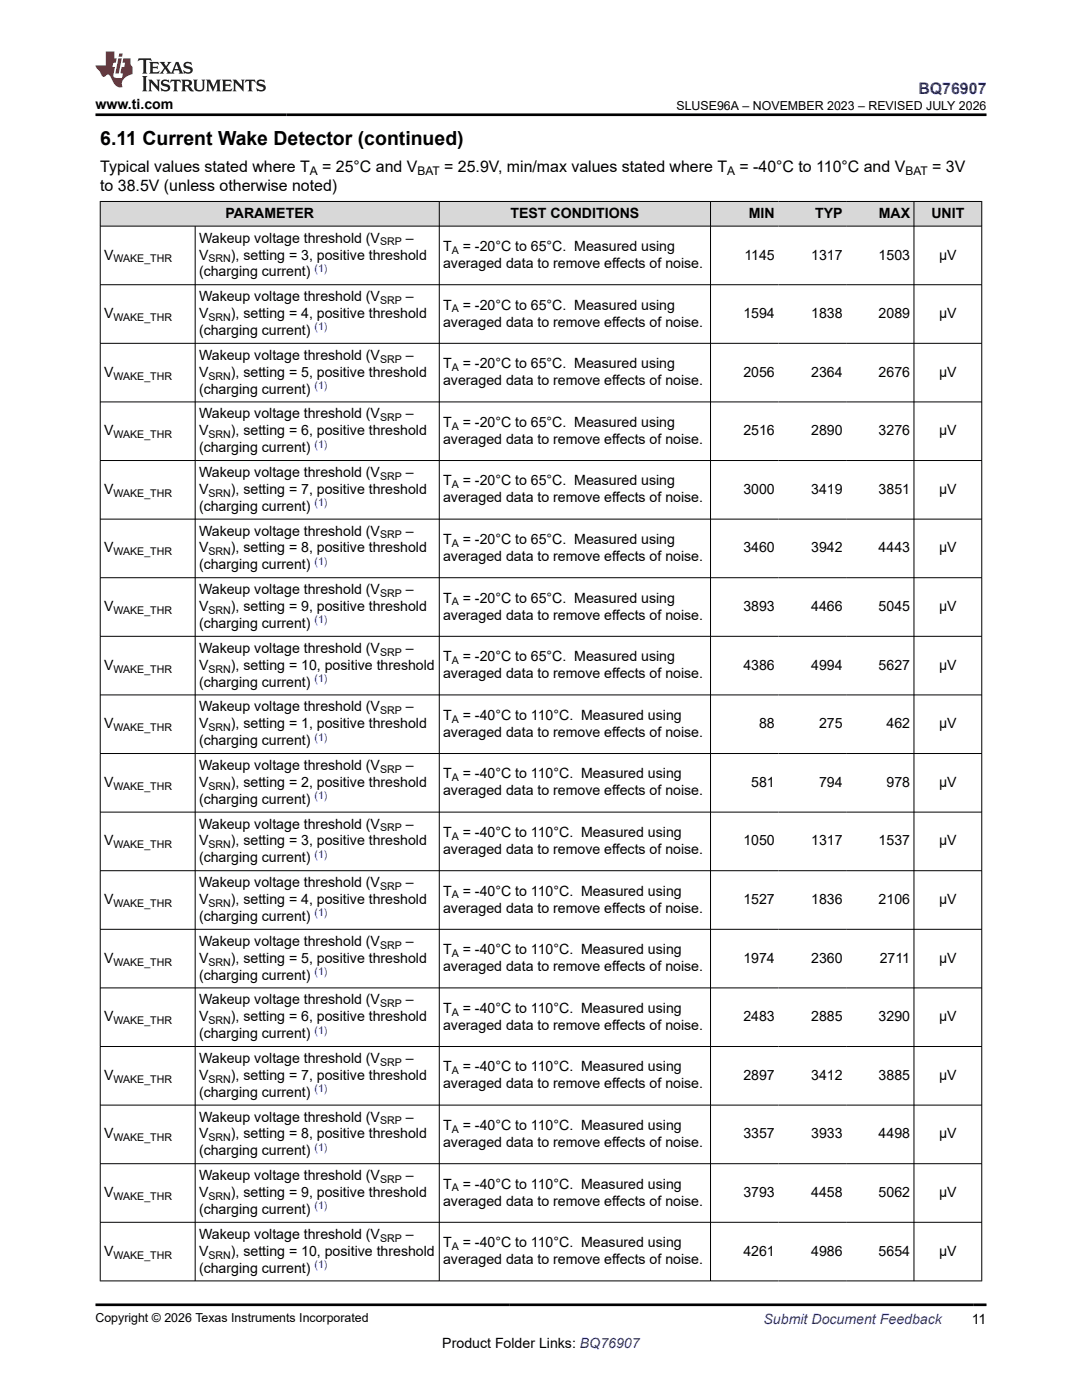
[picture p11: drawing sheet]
<svg xmlns="http://www.w3.org/2000/svg" width="216mm" height="279mm" viewBox="0 0 216 279" stroke-linecap="round" stroke-linejoin="round" font-family="sans-serif">
<defs><g id="words">
<text font-size="3.9" x="20" y="28.8">6.11 Current Wake Detector (continued)</text>
<text font-size="3.2" fill="#00f" x="183.3" y="18.7">BQ76907</text>
<g font-size="3.2">
<text x="20" y="34.3">Typical values stated where T</text>
<text x="64.3" y="34.3">= 25°C and V</text>
<text x="88.6" y="34.3">= 25.9V, min/max values stated where T</text>
<text x="147.6" y="34.3">= -40°C to 110°C and V</text>
<text x="186" y="34.3">= 3V</text>
<text x="20" y="38.1">to 38.5V (unless otherwise noted)</text>
</g>
<g font-size="2.8">
<text x="19.1" y="21.8">www.ti.com</text>
<text x="45" y="43.5">PARAMETER</text>
<text x="101.9" y="43.5">TEST CONDITIONS</text>
<text x="149.4" y="43.5">MIN</text>
<text x="162.6" y="43.5">TYP</text>
<text x="175.3" y="43.5">MAX</text>
<text x="185.8" y="43.5">UNIT</text>
<text x="20.8" y="51.8">V</text>
<text x="39.7" y="51.8">V</text>
<text x="39.7" y="48.4">Wakeup voltage threshold (V</text>
<text x="46.1" y="51.8">), setting = 3, positive threshold</text>
<text x="81" y="48.4">–</text>
<text x="88.4" y="50.1">T</text>
<text x="88.4" y="53.5">averaged data to remove effects of noise.</text>
<text x="92.3" y="50.1">= -20°C to 65°C. Measured using</text>
<text x="148.5" y="51.8">1145</text>
<text x="161.9" y="51.8">1317</text>
<text x="175.3" y="51.8">1503</text>
<text x="187.4" y="51.8">µV</text>
<text x="39.7" y="55.2">(charging current)</text>
<text x="20.8" y="63.5">V</text>
<text x="39.7" y="63.5">V</text>
<text x="39.7" y="60.1">Wakeup voltage threshold (V</text>
<text x="46.1" y="63.5">), setting = 4, positive threshold</text>
<text x="81" y="60.1">–</text>
<text x="88.4" y="61.8">T</text>
<text x="88.4" y="65.2">averaged data to remove effects of noise.</text>
<text x="92.3" y="61.8">= -20°C to 65°C. Measured using</text>
<text x="148.3" y="63.5">1594</text>
<text x="161.9" y="63.5">1838</text>
<text x="175.3" y="63.5">2089</text>
<text x="187.4" y="63.5">µV</text>
<text x="39.7" y="66.9">(charging current)</text>
<text x="39.7" y="71.8">Wakeup voltage threshold (V</text>
<text x="81" y="71.8">–</text>
<text x="20.8" y="75.2">V</text>
<text x="39.7" y="75.2">V</text>
<text x="46.1" y="75.2">), setting = 5, positive threshold</text>
<text x="88.4" y="73.5">T</text>
<text x="88.4" y="76.9">averaged data to remove effects of noise.</text>
<text x="92.3" y="73.5">= -20°C to 65°C. Measured using</text>
<text x="148.3" y="75.2">2056</text>
<text x="161.9" y="75.2">2364</text>
<text x="175.3" y="75.2">2676</text>
<text x="187.4" y="75.2">µV</text>
<text x="39.7" y="78.6">(charging current)</text>
<text x="39.7" y="83.5">Wakeup voltage threshold (V</text>
<text x="81" y="83.5">–</text>
<text x="20.8" y="86.9">V</text>
<text x="39.7" y="86.9">V</text>
<text x="46.1" y="86.9">), setting = 6, positive threshold</text>
<text x="88.4" y="85.2">T</text>
<text x="88.4" y="88.6">averaged data to remove effects of noise.</text>
<text x="92.3" y="85.2">= -20°C to 65°C. Measured using</text>
<text x="148.3" y="86.9">2516</text>
<text x="161.9" y="86.9">2890</text>
<text x="175.3" y="86.9">3276</text>
<text x="187.4" y="86.9">µV</text>
<text x="39.7" y="90.3">(charging current)</text>
<text x="39.7" y="95.2">Wakeup voltage threshold (V</text>
<text x="81" y="95.2">–</text>
<text x="20.8" y="98.6">V</text>
<text x="39.7" y="98.6">V</text>
<text x="39.7" y="102">(charging current)</text>
<text x="46.1" y="98.6">), setting = 7, positive threshold</text>
<text x="88.4" y="96.9">T</text>
<text x="88.4" y="100.3">averaged data to remove effects of noise.</text>
<text x="92.3" y="96.9">= -20°C to 65°C. Measured using</text>
<text x="148.3" y="98.6">3000</text>
<text x="161.9" y="98.6">3419</text>
<text x="175.3" y="98.6">3851</text>
<text x="187.4" y="98.6">µV</text>
<text x="39.7" y="106.9">Wakeup voltage threshold (V</text>
<text x="81" y="106.9">–</text>
<text x="20.8" y="110.3">V</text>
<text x="39.7" y="110.3">V</text>
<text x="39.7" y="113.6">(charging current)</text>
<text x="46.1" y="110.3">), setting = 8, positive threshold</text>
<text x="88.4" y="108.6">T</text>
<text x="88.4" y="112">averaged data to remove effects of noise.</text>
<text x="92.3" y="108.6">= -20°C to 65°C. Measured using</text>
<text x="148.3" y="110.3">3460</text>
<text x="161.9" y="110.3">3942</text>
<text x="175.3" y="110.3">4443</text>
<text x="187.4" y="110.3">µV</text>
<text x="39.7" y="118.6">Wakeup voltage threshold (V</text>
<text x="81" y="118.6">–</text>
<text x="20.8" y="122">V</text>
<text x="39.7" y="122">V</text>
<text x="39.7" y="125.3">(charging current)</text>
<text x="46.1" y="122">), setting = 9, positive threshold</text>
<text x="88.4" y="120.3">T</text>
<text x="88.4" y="123.7">averaged data to remove effects of noise.</text>
<text x="92.3" y="120.3">= -20°C to 65°C. Measured using</text>
<text x="148.3" y="122">3893</text>
<text x="161.9" y="122">4466</text>
<text x="175.3" y="122">5045</text>
<text x="187.4" y="122">µV</text>
<text x="39.7" y="130.3">Wakeup voltage threshold (V</text>
<text x="81" y="130.3">–</text>
<text x="88.4" y="132">T</text>
<text x="92.3" y="132">= -20°C to 65°C. Measured using</text>
<text x="20.8" y="133.7">V</text>
<text x="39.7" y="133.7">V</text>
<text x="39.7" y="137">(charging current)</text>
<text x="46.1" y="133.7">), setting = 10, positive threshold</text>
<text x="88.4" y="135.3">averaged data to remove effects of noise.</text>
<text x="148.3" y="133.7">4386</text>
<text x="161.9" y="133.7">4994</text>
<text x="175.3" y="133.7">5627</text>
<text x="187.4" y="133.7">µV</text>
<text x="39.7" y="142">Wakeup voltage threshold (V</text>
<text x="81" y="142">–</text>
<text x="88.4" y="143.7">T</text>
<text x="92.3" y="143.7">= -40°C to 110°C. Measured using</text>
<text x="20.8" y="145.3">V</text>
<text x="39.7" y="145.3">V</text>
<text x="39.7" y="148.7">(charging current)</text>
<text x="46.1" y="145.3">), setting = 1, positive threshold</text>
<text x="88.4" y="147">averaged data to remove effects of noise.</text>
<text x="151.5" y="145.3">88</text>
<text x="163.4" y="145.3">275</text>
<text x="176.9" y="145.3">462</text>
<text x="187.4" y="145.3">µV</text>
<text x="39.7" y="153.7">Wakeup voltage threshold (V</text>
<text x="81" y="153.7">–</text>
<text x="88.4" y="155.3">T</text>
<text x="92.3" y="155.3">= -40°C to 110°C. Measured using</text>
<text x="20.8" y="157">V</text>
<text x="39.7" y="157">V</text>
<text x="39.7" y="160.4">(charging current)</text>
<text x="46.1" y="157">), setting = 2, positive threshold</text>
<text x="88.4" y="158.7">averaged data to remove effects of noise.</text>
<text x="149.9" y="157">581</text>
<text x="163.4" y="157">794</text>
<text x="176.9" y="157">978</text>
<text x="187.4" y="157">µV</text>
<text x="39.7" y="165.3">Wakeup voltage threshold (V</text>
<text x="81" y="165.3">–</text>
<text x="88.4" y="167">T</text>
<text x="92.3" y="167">= -40°C to 110°C. Measured using</text>
<text x="20.8" y="168.7">V</text>
<text x="39.7" y="168.7">V</text>
<text x="39.7" y="172.1">(charging current)</text>
<text x="46.1" y="168.7">), setting = 3, positive threshold</text>
<text x="88.4" y="170.4">averaged data to remove effects of noise.</text>
<text x="148.3" y="168.7">1050</text>
<text x="161.9" y="168.7">1317</text>
<text x="175.3" y="168.7">1537</text>
<text x="187.4" y="168.7">µV</text>
<text x="39.7" y="177">Wakeup voltage threshold (V</text>
<text x="81" y="177">–</text>
<text x="88.4" y="178.7">T</text>
<text x="92.3" y="178.7">= -40°C to 110°C. Measured using</text>
<text x="20.8" y="180.4">V</text>
<text x="39.7" y="180.4">V</text>
<text x="39.7" y="183.8">(charging current)</text>
<text x="46.1" y="180.4">), setting = 4, positive threshold</text>
<text x="88.4" y="182.1">averaged data to remove effects of noise.</text>
<text x="148.3" y="180.4">1527</text>
<text x="161.9" y="180.4">1836</text>
<text x="175.3" y="180.4">2106</text>
<text x="187.4" y="180.4">µV</text>
<text x="39.7" y="188.7">Wakeup voltage threshold (V</text>
<text x="81" y="188.7">–</text>
<text x="88.4" y="190.4">T</text>
<text x="92.3" y="190.4">= -40°C to 110°C. Measured using</text>
<text x="20.8" y="192.1">V</text>
<text x="39.7" y="192.1">V</text>
<text x="39.7" y="195.5">(charging current)</text>
<text x="46.1" y="192.1">), setting = 5, positive threshold</text>
<text x="88.4" y="193.8">averaged data to remove effects of noise.</text>
<text x="148.3" y="192.1">1974</text>
<text x="161.9" y="192.1">2360</text>
<text x="175.5" y="192.1">2711</text>
<text x="187.4" y="192.1">µV</text>
<text x="20.8" y="203.8">V</text>
<text x="39.7" y="203.8">V</text>
<text x="39.7" y="200.4">Wakeup voltage threshold (V</text>
<text x="46.1" y="203.8">), setting = 6, positive threshold</text>
<text x="81" y="200.4">–</text>
<text x="88.4" y="202.1">T</text>
<text x="92.3" y="202.1">= -40°C to 110°C. Measured using</text>
<text x="148.3" y="203.8">2483</text>
<text x="161.9" y="203.8">2885</text>
<text x="175.3" y="203.8">3290</text>
<text x="187.4" y="203.8">µV</text>
<text x="39.7" y="207.2">(charging current)</text>
<text x="88.4" y="205.5">averaged data to remove effects of noise.</text>
<text x="20.8" y="215.5">V</text>
<text x="39.7" y="215.5">V</text>
<text x="39.7" y="212.1">Wakeup voltage threshold (V</text>
<text x="46.1" y="215.5">), setting = 7, positive threshold</text>
<text x="81" y="212.1">–</text>
<text x="88.4" y="213.8">T</text>
<text x="92.3" y="213.8">= -40°C to 110°C. Measured using</text>
<text x="148.3" y="215.5">2897</text>
<text x="161.9" y="215.5">3412</text>
<text x="175.3" y="215.5">3885</text>
<text x="187.4" y="215.5">µV</text>
<text x="39.7" y="218.9">(charging current)</text>
<text x="88.4" y="217.2">averaged data to remove effects of noise.</text>
<text x="20.8" y="227.2">V</text>
<text x="39.7" y="227.2">V</text>
<text x="39.7" y="223.8">Wakeup voltage threshold (V</text>
<text x="46.1" y="227.2">), setting = 8, positive threshold</text>
<text x="81" y="223.8">–</text>
<text x="88.4" y="225.5">T</text>
<text x="92.3" y="225.5">= -40°C to 110°C. Measured using</text>
<text x="148.3" y="227.2">3357</text>
<text x="161.9" y="227.2">3933</text>
<text x="175.3" y="227.2">4498</text>
<text x="187.4" y="227.2">µV</text>
<text x="39.7" y="230.6">(charging current)</text>
<text x="88.4" y="228.9">averaged data to remove effects of noise.</text>
<text x="20.8" y="238.9">V</text>
<text x="39.7" y="238.9">V</text>
<text x="39.7" y="235.5">Wakeup voltage threshold (V</text>
<text x="46.1" y="238.9">), setting = 9, positive threshold</text>
<text x="81" y="235.5">–</text>
<text x="88.4" y="237.2">T</text>
<text x="92.3" y="237.2">= -40°C to 110°C. Measured using</text>
<text x="148.3" y="238.9">3793</text>
<text x="161.9" y="238.9">4458</text>
<text x="175.3" y="238.9">5062</text>
<text x="187.4" y="238.9">µV</text>
<text x="39.7" y="242.3">(charging current)</text>
<text x="88.4" y="240.6">averaged data to remove effects of noise.</text>
<text x="20.8" y="250.6">V</text>
<text x="39.7" y="250.6">V</text>
<text x="39.7" y="247.2">Wakeup voltage threshold (V</text>
<text x="46.1" y="250.6">), setting = 10, positive threshold</text>
<text x="81" y="247.2">–</text>
<text x="88.4" y="248.9">T</text>
<text x="92.3" y="248.9">= -40°C to 110°C. Measured using</text>
<text x="148.3" y="250.6">4261</text>
<text x="161.9" y="250.6">4986</text>
<text x="175.3" y="250.6">5654</text>
<text x="187.4" y="250.6">µV</text>
<text x="39.7" y="254">(charging current)</text>
<text x="88.4" y="252.3">averaged data to remove effects of noise.</text>
<text x="88.3" y="269">Product Folder Links: BQ76907</text>
<text x="193.9" y="264.2">11</text>
</g>
<text font-size="2.8" fill="#00f" x="152.4" y="264.2">Submit Document Feedback</text>
<g font-size="2.5">
<text x="135" y="21.9">SLUSE96A – NOVEMBER 2023 – REVISED JULY 2026</text>
<text x="19.1" y="263.9">Copyright © 2026 Texas Instruments Incorporated</text>
</g>
<g font-size="2.4">
<text x="61.8" y="34.9">A</text>
<text x="83.3" y="34.9">BAT</text>
<text x="145.1" y="34.9">A</text>
<text x="180.7" y="34.9">BAT</text>
</g>
<g font-size="2.1">
<text x="22.6" y="52.4">WAKE_THR</text>
<text x="41.6" y="52.4">SRN</text>
<text x="75.8" y="49">SRP</text>
<text x="90.1" y="50.7">A</text>
<text x="22.6" y="64">WAKE_THR</text>
<text x="41.6" y="64">SRN</text>
<text x="75.8" y="60.7">SRP</text>
<text x="90.1" y="62.4">A</text>
<text x="22.6" y="75.7">WAKE_THR</text>
<text x="41.6" y="75.7">SRN</text>
<text x="75.8" y="72.4">SRP</text>
<text x="90.1" y="74">A</text>
<text x="22.6" y="87.4">WAKE_THR</text>
<text x="41.6" y="87.4">SRN</text>
<text x="75.8" y="84.1">SRP</text>
<text x="90.1" y="85.7">A</text>
<text x="75.8" y="95.7">SRP</text>
<text x="22.6" y="99.1">WAKE_THR</text>
<text x="41.6" y="99.1">SRN</text>
<text x="90.1" y="97.4">A</text>
<text x="75.8" y="107.4">SRP</text>
<text x="22.6" y="110.8">WAKE_THR</text>
<text x="41.6" y="110.8">SRN</text>
<text x="90.1" y="109.1">A</text>
<text x="75.8" y="119.1">SRP</text>
<text x="22.6" y="122.5">WAKE_THR</text>
<text x="41.6" y="122.5">SRN</text>
<text x="90.1" y="120.8">A</text>
<text x="75.8" y="130.8">SRP</text>
<text x="22.6" y="134.2">WAKE_THR</text>
<text x="41.6" y="134.2">SRN</text>
<text x="90.1" y="132.5">A</text>
<text x="75.8" y="142.5">SRP</text>
<text x="22.6" y="145.9">WAKE_THR</text>
<text x="41.6" y="145.9">SRN</text>
<text x="90.1" y="144.2">A</text>
<text x="75.8" y="154.2">SRP</text>
<text x="90.1" y="155.9">A</text>
<text x="22.6" y="157.6">WAKE_THR</text>
<text x="41.6" y="157.6">SRN</text>
<text x="75.8" y="165.9">SRP</text>
<text x="90.1" y="167.6">A</text>
<text x="22.6" y="169.3">WAKE_THR</text>
<text x="41.6" y="169.3">SRN</text>
<text x="75.8" y="177.6">SRP</text>
<text x="90.1" y="179.3">A</text>
<text x="22.6" y="181">WAKE_THR</text>
<text x="41.6" y="181">SRN</text>
<text x="75.8" y="189.3">SRP</text>
<text x="90.1" y="191">A</text>
<text x="22.6" y="192.7">WAKE_THR</text>
<text x="41.6" y="192.7">SRN</text>
<text x="75.8" y="201">SRP</text>
<text x="90.1" y="202.7">A</text>
<text x="22.6" y="204.4">WAKE_THR</text>
<text x="41.6" y="204.4">SRN</text>
<text x="75.8" y="212.7">SRP</text>
<text x="90.1" y="214.4">A</text>
<text x="22.6" y="216.1">WAKE_THR</text>
<text x="41.6" y="216.1">SRN</text>
<text x="22.6" y="227.8">WAKE_THR</text>
<text x="41.6" y="227.8">SRN</text>
<text x="75.8" y="224.4">SRP</text>
<text x="90.1" y="226.1">A</text>
<text x="22.6" y="239.5">WAKE_THR</text>
<text x="41.6" y="239.5">SRN</text>
<text x="75.8" y="236.1">SRP</text>
<text x="90.1" y="237.8">A</text>
<text x="22.6" y="251.2">WAKE_THR</text>
<text x="41.6" y="251.2">SRN</text>
<text x="75.8" y="247.8">SRP</text>
<text x="90.1" y="249.5">A</text>
</g>
<g font-size="2.1" fill="#00f">
<text x="62.8" y="54.2">(1)</text>
<text x="62.8" y="65.9">(1)</text>
<text x="62.8" y="77.6">(1)</text>
<text x="62.8" y="89.3">(1)</text>
<text x="62.8" y="101">(1)</text>
<text x="62.8" y="112.7">(1)</text>
<text x="62.8" y="124.4">(1)</text>
<text x="62.8" y="136.1">(1)</text>
<text x="62.8" y="147.8">(1)</text>
<text x="62.8" y="159.5">(1)</text>
<text x="62.8" y="171.2">(1)</text>
<text x="62.8" y="182.9">(1)</text>
<text x="62.8" y="194.6">(1)</text>
<text x="62.8" y="206.3">(1)</text>
<text x="62.8" y="218">(1)</text>
<text x="62.8" y="229.7">(1)</text>
<text x="62.8" y="241.3">(1)</text>
<text x="62.8" y="253">(1)</text>
</g>
</g></defs>
<g fill="#d8d8d8">
<path d="M20 40.2h175.9v4.9h-175.9z" fill-rule="evenodd"/>
<path d="M20.1 40.3h67.5v4.8h-67.5z" fill-rule="evenodd"/>
<path d="M87.7 40.3h54v4.8h-54z" fill-rule="evenodd"/>
<path d="M141.8 40.3h13.5v4.8h-13.5z" fill-rule="evenodd"/>
<path d="M155.3 40.3h13.5v4.8h-13.5z" fill-rule="evenodd"/>
<path d="M168.8 40.3h13.5v4.8h-13.5z" fill-rule="evenodd"/>
<path d="M182.4 40.3h13.4v4.8h-13.4z" fill-rule="evenodd"/>
</g>
<g fill="none" stroke="#000" stroke-width=".2">
<path d="M19.9 40.2h176.1M19.9 45.1h176.1M19.9 56.8h176.1M20 40.1v215.6M38.9 45.1v210.6M87.7 40.1v215.6M141.8 40.1v215.6M182.4 40.1v215.6M195.9 40.1v215.6M19.9 68.5h176.1M19.9 80.2h176.1M19.9 91.9h176.1"/>
<path d="M19.9 103.6h176.1M19.9 115.3h176.1M19.9 127h176.1M19.9 138.7h176.1M19.9 150.4h176.1M19.9 162.1h176.1M19.9 173.8h176.1M19.9 185.5h176.1M19.9 197.2h176.1M19.9 208.9h176.1M19.9 220.5h176.1M19.9 232.2h176.1"/>
<path d="M19.9 243.9h176.1M19.9 255.6h176.1"/>
</g>
<path d="M27.7 11.6l-.2 .6 .5-.2h.6v.1v2.2l-.2 .4h1l-.2-.4v-2.2v-.1h.5l.5 .2-.1-.6zM29.8 12.4l.2 .3v1.6l-.2 .4h1.9l.1-.6a1.08 1.08 0 0 1-1.3 .2v-.7h.6l.4 .2v-.7l-.4 .2h-.6v-.5l.2-.2a1 1 0 0 1 1 .3l-.1-.5zM31.8 12.4l1 1.1-1 1.2h.9l-.2-.2 .4-.8 .5 .8-.2 .2h1.6l-.2-.2 .1-.5h1l.1 .5-.1 .2h.9l-.2-.4-.8-1.9h-.5l-1 2.1-.8-1.1 .9-1h-.8l.2 .2-.5 .6-.3-.6 .1-.2zM35.2 12.8l.4 1h-.8zM36.8 12.5a.65 .65 0 0 0-.2 .7 .65 .65 0 0 0 .6 .5l.7 .1 .1 .3a.79 .79 0 0 1-.7 .4 .79 .79 0 0 1-.7-.5l.1 .7 .2-.1a.93 .93 0 0 0 1.1 0 .93 .93 0 0 0 .4-.9 1.46 1.46 0 0 0-1.2-.6l-.1-.3a1.09 1.09 0 0 1 1.2 .2l-.2-.6-.1 .1-.6-.2zM28.4 15.2l.2 .4v2.2l-.2 .4h1l-.2-.4v-2.2l.2-.4zM29.6 15.9l.2 .4v1.5l-.2 .4h.8l-.3-.4v-1.3l1.7 1.8v-2l.2-.4h-.8l.2 .2 .1 1.1-1.2-1.3zM32.3 16a.65 .65 0 0 0-.2 .8 .65 .65 0 0 0 .7 .4l.6 .2 .1 .2a.79 .79 0 0 1-.7 .4 .79 .79 0 0 1-.7-.5l.1 .7 .2-.1a.93 .93 0 0 0 1.1 .1 .93 .93 0 0 0 .4-1 1.46 1.46 0 0 0-1.2-.5l-.1-.4a1.09 1.09 0 0 1 1.2 .2l-.2-.6-.1 .1-.6-.1zM34.1 15.9l-.1 .6a.63 .63 0 0 1 .7-.3l.1 1.6-.3 .4h1l-.2-.4v-1.6a.66 .66 0 0 1 .8 .3l-.1-.6zM36.2 15.9l.2 .4v1.5l-.2 .4h.9l-.2-.2v-.7h.5l.1 .2a.79 .79 0 0 0 1.2 .6l-1-.9a.61 .61 0 0 0 .6-.6 .61 .61 0 0 0-.5-.7zM36.9 16.2h.2a.47 .47 0 0 1 .5 .1 .47 .47 0 0 1 .1 .5l-.2 .1-.6 .1zM38.5 15.9l.2 .2a2.27 2.27 0 0 0 .4 2 1.04 1.04 0 0 0 1.7-.7v-1.3l.2-.2h-.8l.2 .4v1.1a.6 .6 0 0 1-.6 .6 .6 .6 0 0 1-.6-.6v-1.1l.3-.4zM41.1 15.9l.2 .4v1.5l-.2 .4h.7l-.2-.4v-1.4l.9 1.9 .8-1.9v1.4l-.2 .4h1l-.3-.4v-1.5l.3-.4h-.8l-.7 1.5-.7-1.5zM44.3 15.9l.2 .4v1.5l-.2 .4h1.9l.1-.6a1.09 1.09 0 0 1-1.3 .2v-.7h.6l.4 .2v-.6l-.4 .2h-.6v-.6l.2-.1a1.01 1.01 0 0 1 1 .3l-.1-.6zM46.4 15.9l.3 .4v1.5l-.3 .4h.8l-.2-.4v-1.3l1.6 1.8v-2l.2-.4h-.7l.2 .2v1.1l-1.2-1.3zM49 15.9l-.1 .6a.63 .63 0 0 1 .8-.3v1.6l-.3 .4h1l-.2-.4v-1.6a.66 .66 0 0 1 .8 .3l-.1-.6zM51.4 16a.65 .65 0 0 0-.2 .8 .65 .65 0 0 0 .6 .4l.6 .2 .2 .2a.79 .79 0 0 1-.8 .4 .79 .79 0 0 1-.6-.5l.1 .7 .2-.1a.93 .93 0 0 0 1 .1 .93 .93 0 0 0 .5-1 1.46 1.46 0 0 0-1.3-.5l-.1-.4a1.09 1.09 0 0 1 1.3 .2l-.2-.6-.2 .1-.5-.1z" fill="#231f20"/>
<path d="M21.1 10.3v2.7h-2v.4l.9 1a.95 .95 0 0 0 .9 .9 .59 .59 0 0 1 .6-.4 .59 .59 0 0 1 .5 .3l.4 .8a1.59 1.59 0 0 0 2.1 1.4 1.61 1.61 0 0 1 1-2.3l1-.3-.1-1.5a1.59 1.59 0 0 1-.4-1.7h-1.4l-.2 .9h.5l-.1 .9h-.5l-.2 .9v.3l.4 .1-.2 .9h-.6a.73 .73 0 0 1-1.1-.7l.3-1.5h-.5l.2-.9h.5l.2-.9h-.5v-1.3zM23.6 11.6l-.6 3.1h.7l.6-3.1zM23.8 10.7l-.1 .6h.7l.1-.6z" fill="#ed1c24"/>
<path d="M19.1 22.9h177.8M19.1 260.4h177.8" fill="none" stroke="#000" stroke-width=".53"/>
<use href="#words"/>
</svg>
